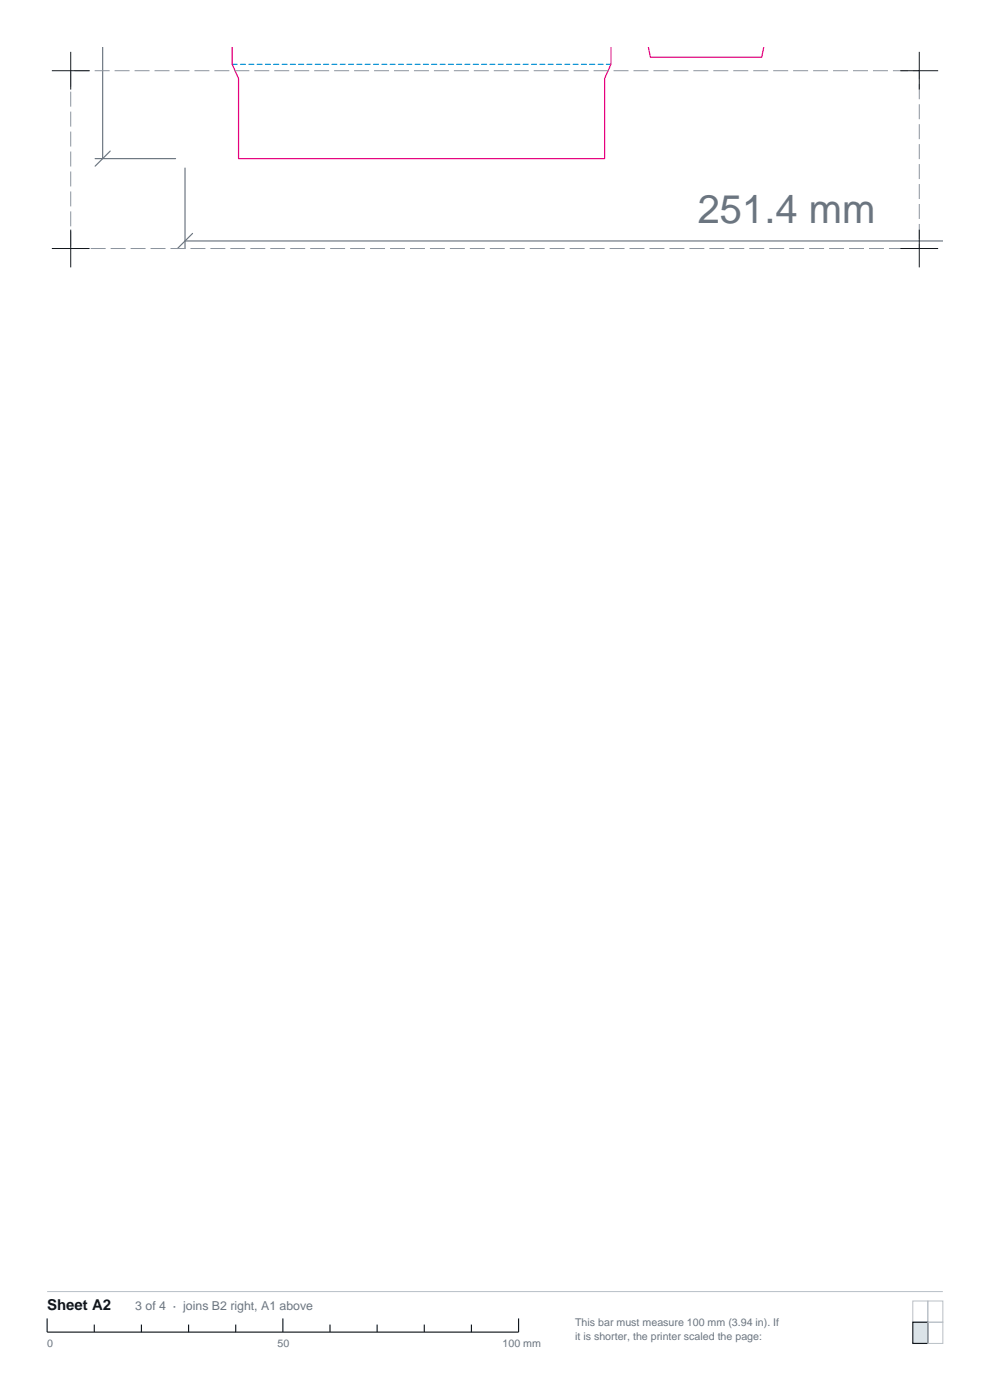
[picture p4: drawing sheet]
<svg xmlns="http://www.w3.org/2000/svg" width="210mm" height="297mm" viewBox="0 0 210 297" stroke-linecap="round" stroke-linejoin="round" font-family="sans-serif">
<defs><g id="words">
<text font-size="8.5" fill="#6b7580" x="148" y="47.3">251.4 mm</text>
<text font-size="3.2" fill="#12171c" x="10" y="278">Sheet A2</text>
<text font-size="2.6" fill="#6b7580" x="28.7" y="278">3 of 4 · joins B2 right, A1 above</text>
<g font-size="2.3" fill="#6b7580">
<text x="122" y="281.2">This bar must measure 100 mm (3.94 in). If</text>
<text x="10" y="285.8">0</text>
<text x="58.9" y="285.8">50</text>
<text x="106.6" y="285.8">100 mm</text>
<text x="122" y="284.3">it is shorter, the printer scaled the page:</text>
</g>
</g></defs>
<path d="M21.8 10v23.7M20.2 33.7h17M23.4 32.1l-3.2 3.1M39.2 35.6v17.1M39.2 51.1h160.8M40.8 49.5l-3.2 3.2" fill="none" stroke="#6b7580" stroke-width=".25"/>
<path d="M49.2 13.7h80.4" fill="none" stroke="#008fd4" stroke-width=".25" stroke-dasharray="1.1 .7"/>
<path d="M49.2 10v3.7l1.4 3v17h77.6v-17l1.4-3v-3.7M137.5 10l.5 2.2h23.6l.4-2.2" fill="none" stroke="#e6007d" stroke-width=".25"/>
<path d="M15 15h180v37.7h-180z" fill="none" stroke="#8c949e" stroke-width=".21" stroke-dasharray="3.2 1.1" stroke-linecap="butt"/>
<path d="M11 15h8M15 11v8M191 15h8M195 11v8M11 52.7h8M15 48.7v8M191 52.7h8M195 48.7v8" fill="none" stroke="#12171c" stroke-width=".21"/>
<path d="M10 274h190M193.6 276h3.2v4.5h-3.2zM196.8 276h3.2v4.5h-3.2z" fill="none" stroke="#b8bfc7" stroke-width=".21"/>
<path d="M10 279.7v2.9h100v-2.9M60 279.7v2.9M20 281v1.6M30 281v1.6M40 281v1.6M50 281v1.6M70 281v1.6M80 281v1.6M90 281v1.6M100 281v1.6" fill="none" stroke="#12171c" stroke-width=".25"/>
<path d="M193.6 280.5h3.2v4.5h-3.2z" fill="#dbe3e8" stroke="#12171c" stroke-width=".25"/>
<path d="M196.8 280.5h3.2v4.5h-3.2z" fill="none" stroke="#b8bfc7" stroke-width=".21"/>
<use href="#words"/>
</svg>
